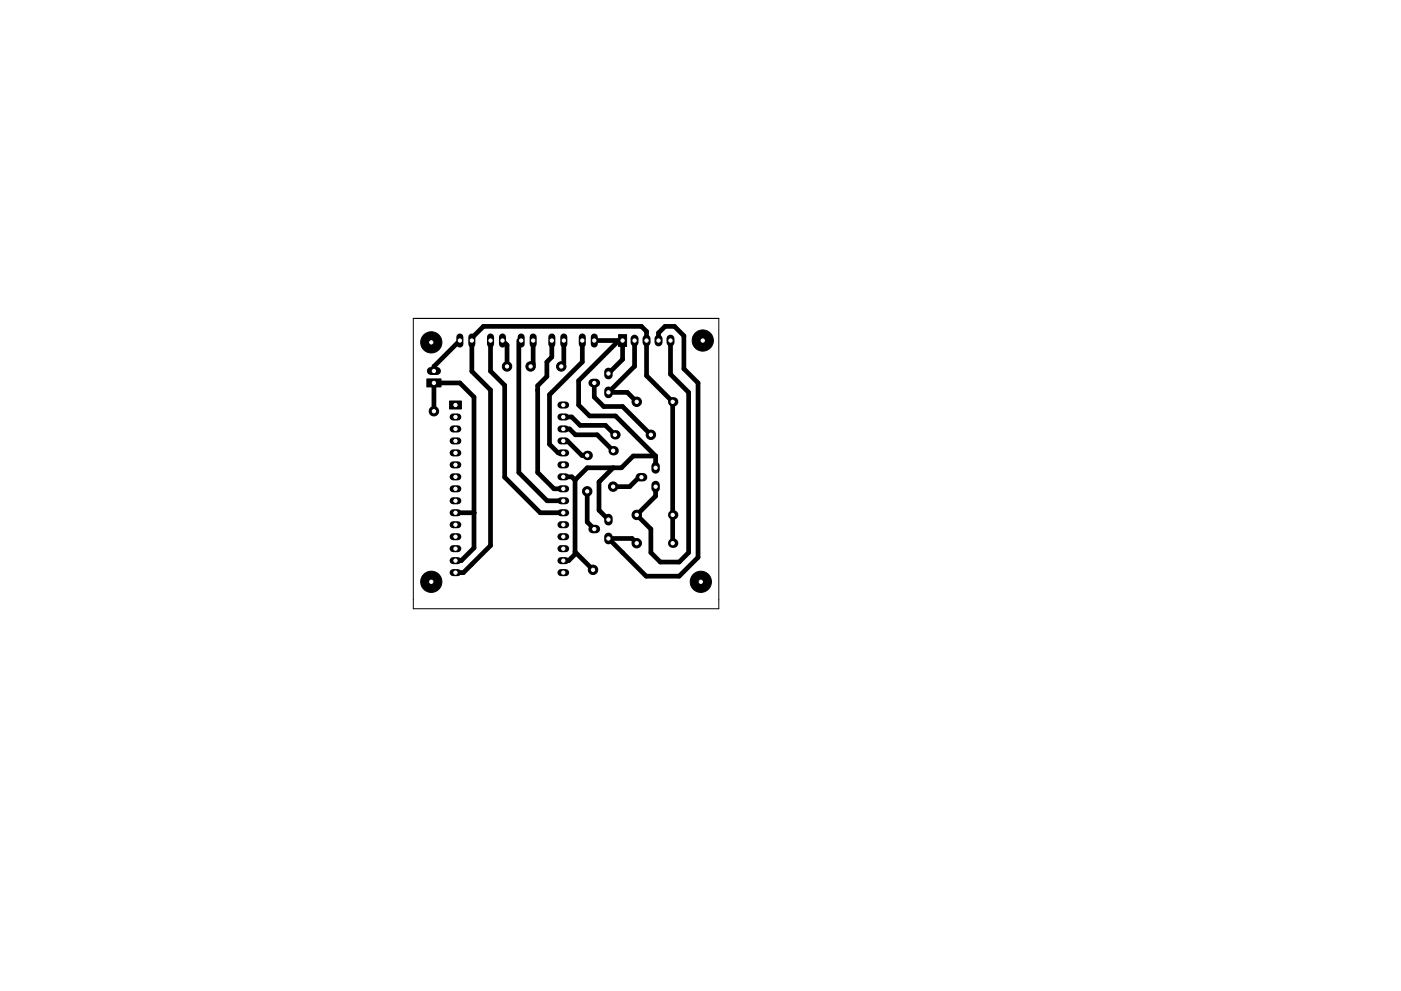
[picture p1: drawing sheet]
<svg xmlns="http://www.w3.org/2000/svg" width="297mm" height="210mm" viewBox="0 0 297 210" stroke-linecap="round" stroke-linejoin="round" font-family="sans-serif">
<path d="M87.6 67.6h64.8v61.6h-64.8z" fill="none" stroke="#000" stroke-width=".21"/>
<g fill="#000" stroke="#000" stroke-width=".21">
<path d="M131.2 71h1.6v2.5h-1.6zM90.5 80.4h3v1.7h-3zM95.3 85.1h2.5v1.7h-2.5z"/>
<circle cx="91.4" cy="72.6" r="2.25"/>
<circle cx="107.5" cy="77.7" r="1"/>
<circle cx="112.5" cy="77.7" r="1"/>
<circle cx="119" cy="77.7" r="1"/>
<circle cx="149" cy="72.2" r="2.25"/>
<circle cx="92" cy="87.2" r="1"/>
<circle cx="135" cy="85.2" r="1"/>
<circle cx="138" cy="92.2" r="1"/>
<circle cx="124.5" cy="104.2" r="1"/>
<circle cx="130" cy="103.2" r="1"/>
<circle cx="135" cy="115.2" r="1"/>
<circle cx="135" cy="109.2" r="1"/>
<circle cx="91.4" cy="123.4" r="2.25"/>
<circle cx="125.7" cy="120.9" r="1"/>
<circle cx="148.6" cy="123.4" r="2.25"/>
</g>
<g fill="none" stroke="#000" stroke-width="1.5">
<path d="M97.5 71.5v1.5M100 71.5v1.5M104 71.5v1.5M106.5 71.5v1.5M110.5 71.5v1.5M113 71.5v1.5M117 71.5v1.5M119.5 71.5v1.5M123.5 71.5v1.5M126 71.5v1.5M96.1 88.5h1M96.1 91h1"/>
<path d="M96.1 93.5h1M96.1 96.1h1M96.1 98.6h1M118.9 88.5h1M118.9 91h1M118.9 93.5h1M118.9 96.1h1M118.9 98.6h1M118.9 85.9h1M96.1 101.2h1M96.1 103.7h1M96.1 106.2h1"/>
<path d="M96.1 108.8h1M96.1 111.3h1M96.1 113.9h1M96.1 116.4h1M96.1 118.9h1M118.9 101.2h1M118.9 103.7h1M118.9 106.2h1M118.9 108.8h1M118.9 111.3h1M118.9 113.9h1M118.9 116.4h1"/>
<path d="M118.9 118.9h1M96.1 121.5h1M118.9 121.5h1"/>
</g>
<path d="M129 78.9v.7M125.6 81.2h.8M129 82.9v.7M139 98.9v.7M125.6 112.2h.8M129 109.9v.7M129 113.9v.7M135.6 101.2h.7M139 102.9v.7" fill="none" stroke="#000" stroke-width="1.8"/>
<g fill="#000">
<circle cx="124.5" cy="96.6" r="1"/>
<circle cx="130" cy="95.6" r="1"/>
<circle cx="130.4" cy="92.2" r="1"/>
<circle cx="142.6" cy="85.2" r="1"/>
<circle cx="142.6" cy="109.2" r="1"/>
<circle cx="142.6" cy="115.2" r="1"/>
</g>
<path d="M91.4 78.7h1.3M134.5 71.8v.8M137.1 71.8v.8M139.6 71.8v.8M142.2 71.8v.8" fill="none" stroke="#000" stroke-width="1.7"/>
<g fill="none" stroke="#000" stroke-width="1">
<path d="M97.5 72.2l-5.5 5.5v1M104 72.2v6.5l3 3v19.5l7.5 7.6h4.9M106.5 72.2l1 1v4.5M110 72.2v28l6 6h3.4M113 72.2v5l-.5 .5M117 72.2v3.5l-1 1.1v3.1l-2 1.9v18.4l3.5 3.5h1.9M119.5 72.2v5l-.5 .5M123.5 72.2v4.6l-7 6.9v10.5l1.8 1.9h1.1M126 72.2h6v4l-3 3M131.2 72.2l-8.5 8.6v5.1l2.3 2.3h5.5l8.5 8.5M134.5 72.2v5.5l-5.5 5.5h4l2 2M139.6 72.2v-1.6l1.4-1.4h2l2 2v7l3 3v37l-4 4h-7l-8-8h5l1 1"/>
<path d="M142.2 72.2v7.2l3.8 3.8v34l-2 2h-4l-2-2v-5l-3-3 4-4v-2M92 87.2v-6h5.5l3 3v32l-2.7 2.7h-1.2M119.4 93.5h.9l3.1 3.1h1.1M119.4 91h1.4l1.2 1.2h4.6l3.4 3.4M119.4 88.5h1.8l1.8 1.7h5.4l2 2M126 81.2v3l2 2h4l6 6M130 99.2l-3 3v6l2 2M139 96.7v2.5M139 96.7h-4.7l-2.5 2.5h-7.3l-2.6 2.6M96.6 108.8h3.9M100.3 108.8h.2M119.4 101.2h1.8l.7 .6"/>
<path d="M121.9 117.1l3.8 3.8M121.9 101.8v15.8l-1.3 1.3h-1.2M124.5 104.2v6.5l1.5 1.5M136 101.2h-.5l-2 2h-3.5M142.6 115.2v-30l-5.5-5.5v-9.4l-1.1-1.1h-33.5l-2.5 2.5v7.1l4 3.9v33l-5.7 5.8h-1.7"/>
</g>
<g fill="#fff" stroke="#fff" stroke-width=".21">
<circle cx="91.4" cy="123.4" r=".35"/>
<circle cx="96.6" cy="85.9" r=".35"/>
<circle cx="96.6" cy="88.5" r=".35"/>
<circle cx="96.6" cy="91" r=".35"/>
<circle cx="96.6" cy="93.5" r=".35"/>
<circle cx="96.6" cy="96.1" r=".35"/>
<circle cx="96.6" cy="98.6" r=".35"/>
<circle cx="96.6" cy="101.2" r=".35"/>
<circle cx="96.6" cy="103.7" r=".35"/>
<circle cx="96.6" cy="106.2" r=".35"/>
<circle cx="96.6" cy="108.8" r=".35"/>
<circle cx="96.6" cy="111.3" r=".35"/>
<circle cx="96.6" cy="113.9" r=".35"/>
<circle cx="96.6" cy="116.4" r=".35"/>
<circle cx="96.6" cy="118.9" r=".35"/>
<circle cx="96.6" cy="121.5" r=".35"/>
<circle cx="119.4" cy="121.5" r=".35"/>
<circle cx="119.4" cy="118.9" r=".35"/>
<circle cx="119.4" cy="116.4" r=".35"/>
<circle cx="119.4" cy="113.9" r=".35"/>
<circle cx="119.4" cy="111.3" r=".35"/>
<circle cx="119.4" cy="108.8" r=".35"/>
<circle cx="119.4" cy="106.2" r=".35"/>
<circle cx="119.4" cy="103.7" r=".35"/>
<circle cx="119.4" cy="101.2" r=".35"/>
<circle cx="119.4" cy="98.6" r=".35"/>
<circle cx="119.4" cy="96.1" r=".35"/>
<circle cx="119.4" cy="93.5" r=".35"/>
<circle cx="119.4" cy="91" r=".35"/>
<circle cx="119.4" cy="88.5" r=".35"/>
<circle cx="119.4" cy="85.9" r=".35"/>
<circle cx="126" cy="81.2" r=".35"/>
<circle cx="129" cy="83.2" r=".35"/>
<circle cx="129" cy="79.2" r=".35"/>
<circle cx="136" cy="101.2" r=".35"/>
<circle cx="139" cy="103.2" r=".35"/>
<circle cx="139" cy="99.2" r=".35"/>
<circle cx="92" cy="87.2" r=".35"/>
<circle cx="117" cy="72.2" r=".35"/>
<circle cx="119.5" cy="72.2" r=".35"/>
<circle cx="126" cy="112.2" r=".35"/>
<circle cx="129" cy="114.2" r=".35"/>
<circle cx="129" cy="110.2" r=".35"/>
<circle cx="104" cy="72.2" r=".35"/>
<circle cx="106.5" cy="72.2" r=".35"/>
<circle cx="110.5" cy="72.2" r=".35"/>
<circle cx="113" cy="72.2" r=".35"/>
<circle cx="124.5" cy="104.2" r=".35"/>
<circle cx="124.5" cy="96.6" r=".35"/>
<circle cx="135" cy="115.2" r=".35"/>
<circle cx="142.6" cy="115.2" r=".35"/>
<circle cx="130" cy="103.2" r=".35"/>
<circle cx="130" cy="95.6" r=".35"/>
<circle cx="135" cy="109.2" r=".35"/>
<circle cx="142.6" cy="109.2" r=".35"/>
<circle cx="138" cy="92.2" r=".35"/>
<circle cx="130.4" cy="92.2" r=".35"/>
<circle cx="135" cy="85.2" r=".35"/>
<circle cx="142.6" cy="85.2" r=".35"/>
<circle cx="97.5" cy="72.2" r=".35"/>
<circle cx="100" cy="72.2" r=".35"/>
<circle cx="126" cy="72.2" r=".35"/>
<circle cx="123.5" cy="72.2" r=".35"/>
<circle cx="132" cy="72.2" r=".35"/>
<circle cx="134.5" cy="72.2" r=".35"/>
<circle cx="137.1" cy="72.2" r=".35"/>
<circle cx="139.6" cy="72.2" r=".35"/>
<circle cx="142.2" cy="72.2" r=".35"/>
<circle cx="148.6" cy="123.4" r=".35"/>
<circle cx="149" cy="72.2" r=".35"/>
<circle cx="91.4" cy="72.6" r=".35"/>
<circle cx="107.5" cy="77.7" r=".35"/>
<circle cx="119" cy="77.7" r=".35"/>
<circle cx="112.5" cy="77.7" r=".35"/>
<circle cx="92" cy="81.2" r=".35"/>
<circle cx="92" cy="78.7" r=".35"/>
<circle cx="125.7" cy="120.9" r=".35"/>
</g>
</svg>
